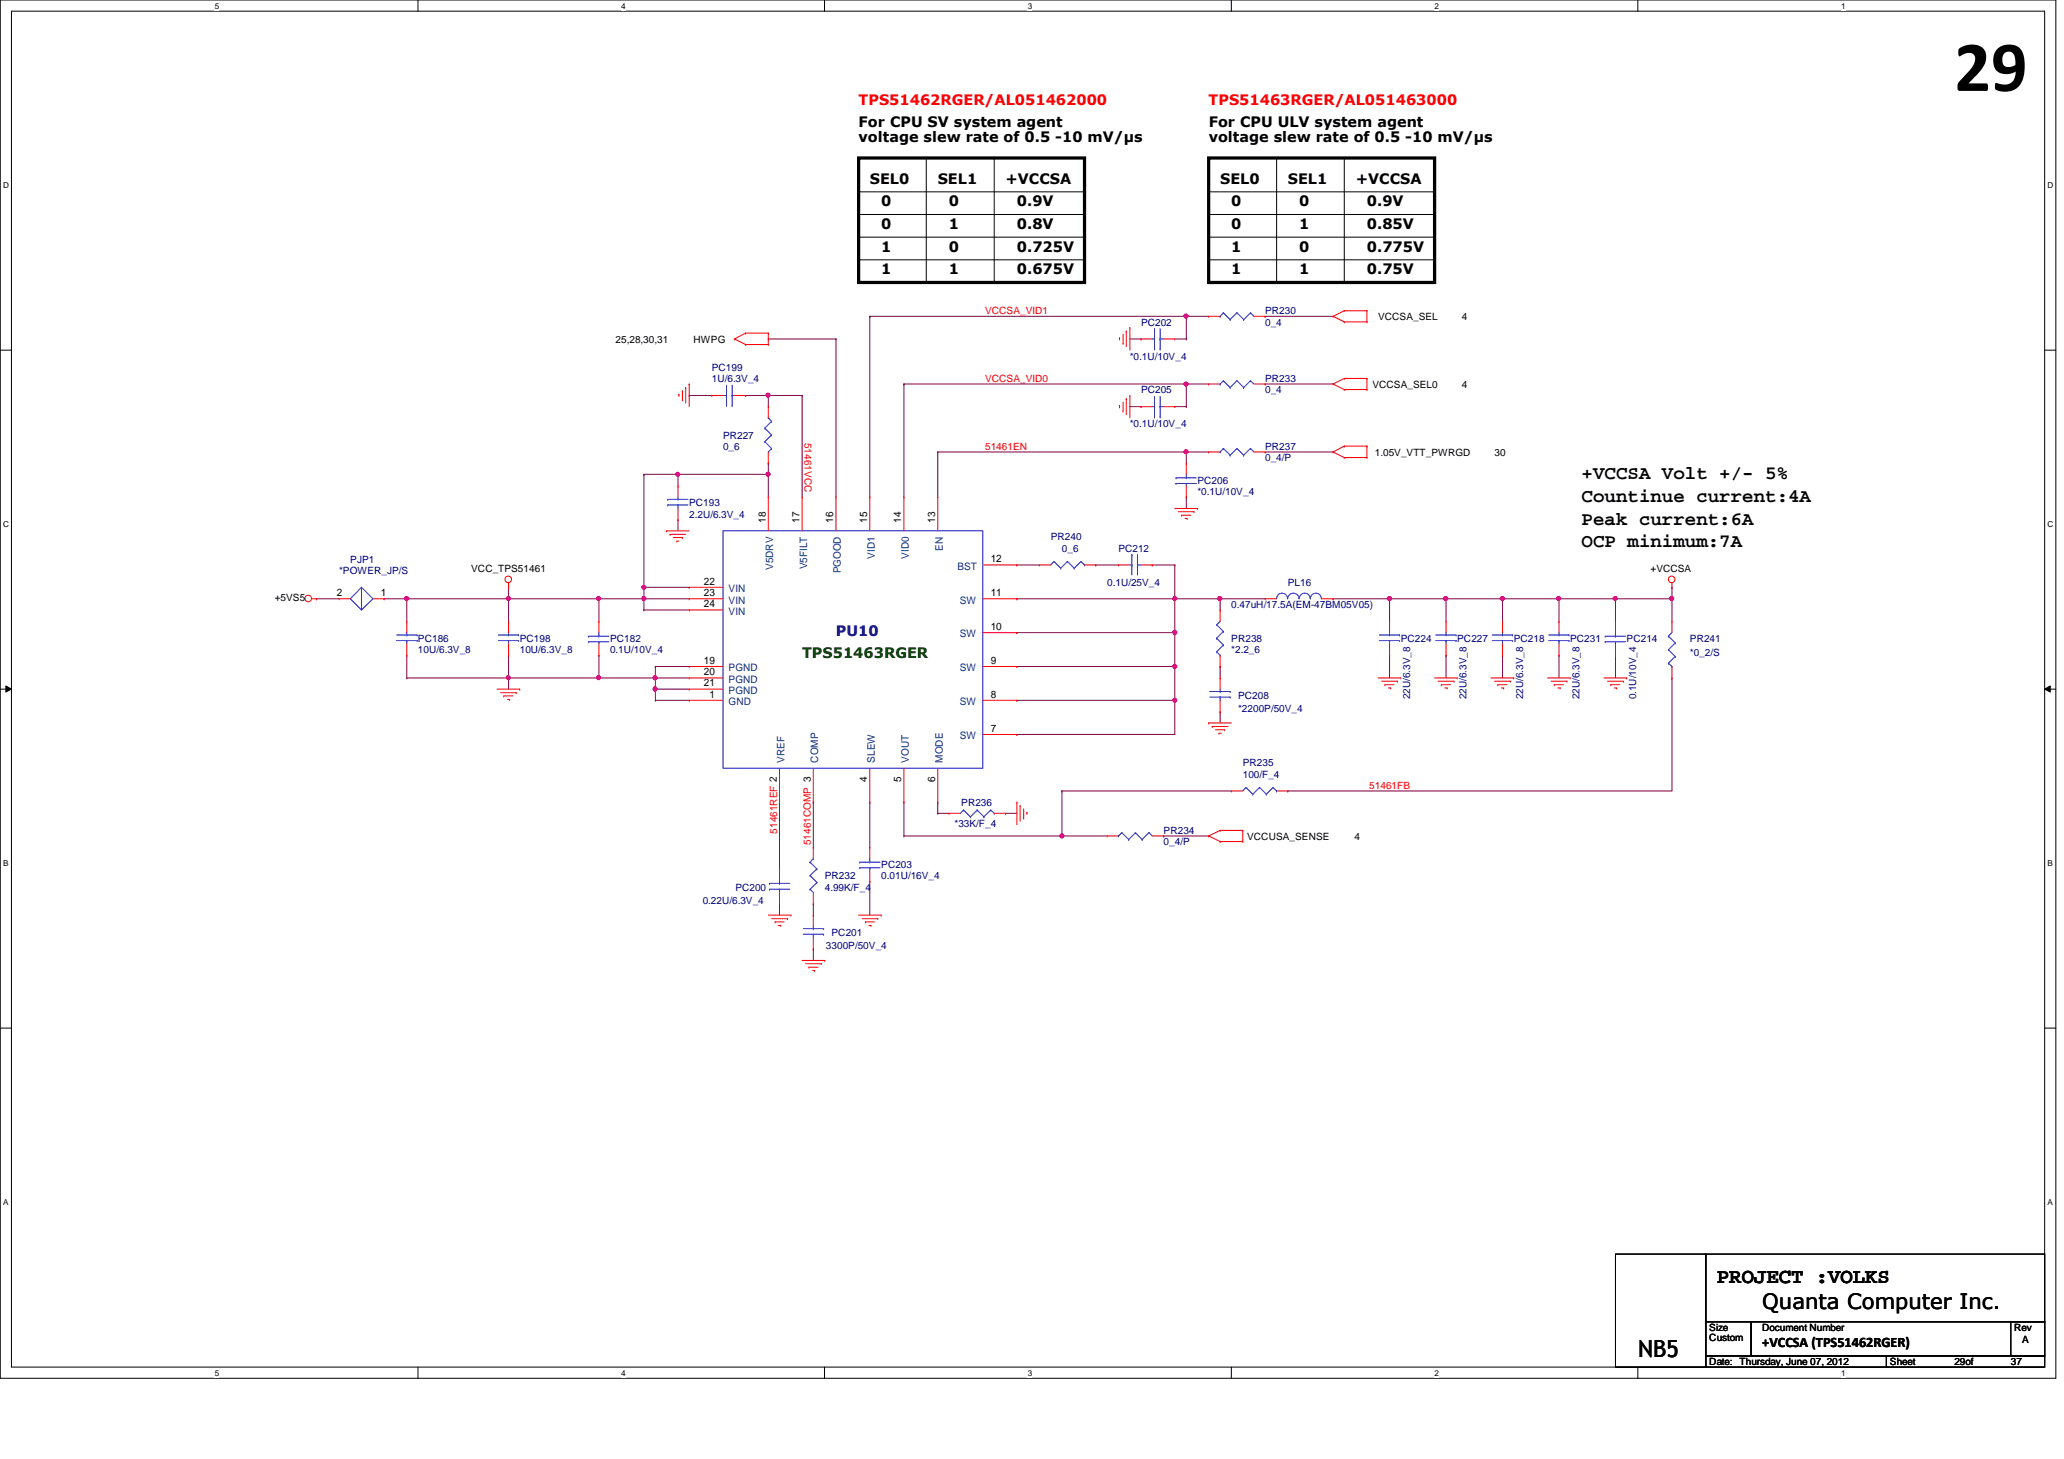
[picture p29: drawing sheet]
<svg xmlns="http://www.w3.org/2000/svg" width="297mm" height="210mm" viewBox="0 0 297 210" stroke-linecap="round" stroke-linejoin="round" font-family="sans-serif">
<defs><g id="words">
<text font-size="10.4" x="281.3" y="13.1">29</text>
<text font-size="3.4" x="235.8" y="195.2">NB5</text>
<g font-size="3">
<text x="247.1" y="184.6">PROJECT :VOLKS</text>
<text x="253.6" y="188.3">Quanta Computer Inc.</text>
</g>
<g font-size="2.8">
<text x="227.6" y="69">+VCCSA Volt +/- 5%</text>
<text x="227.6" y="75.5">Peak current:6A</text>
<text x="227.6" y="72.2">Countinue current:4A</text>
<text x="227.6" y="78.7">OCP minimum:7A</text>
</g>
<g font-size="2.1" fill="#f00">
<text x="123.6" y="15.1">TPS51462RGER/AL051462000</text>
<text x="173.9" y="15.1">TPS51463RGER/AL051463000</text>
</g>
<g font-size="2.1">
<text x="123.6" y="18.3">For CPU SV system agent</text>
<text x="123.6" y="20.4">voltage slew rate of 0.5 -10 mV/µs</text>
<text x="173.9" y="18.3">For CPU ULV system agent</text>
<text x="173.9" y="20.4">voltage slew rate of 0.5 -10 mV/µs</text>
<text x="125.2" y="26.5">SEL0</text>
<text x="126.8" y="29.7">0</text>
<text x="135" y="26.5">SEL1</text>
<text x="136.6" y="29.7">0</text>
<text x="144.7" y="26.5">+VCCSA</text>
<text x="146.3" y="29.7">0.9V</text>
<text x="175.6" y="26.5">SEL0</text>
<text x="177.2" y="29.7">0</text>
<text x="185.3" y="26.5">SEL1</text>
<text x="187" y="29.7">0</text>
<text x="195.1" y="26.5">+VCCSA</text>
<text x="196.7" y="29.7">0.9V</text>
<text x="126.8" y="32.9">0</text>
<text x="136.6" y="32.9">1</text>
<text x="146.3" y="32.9">0.8V</text>
<text x="177.2" y="32.9">0</text>
<text x="187" y="32.9">1</text>
<text x="196.7" y="32.9">0.85V</text>
<text x="126.8" y="39.5">1</text>
<text x="126.8" y="36.2">1</text>
<text x="136.6" y="36.2">0</text>
<text x="136.6" y="39.5">1</text>
<text x="146.3" y="36.2">0.725V</text>
<text x="146.3" y="39.5">0.675V</text>
<text x="177.2" y="39.5">1</text>
<text x="177.2" y="36.2">1</text>
<text x="187" y="36.2">0</text>
<text x="187" y="39.5">1</text>
<text x="196.7" y="36.2">0.775V</text>
<text x="196.7" y="39.5">0.75V</text>
<text x="253.6" y="193.8">+VCCSA (TPS51462RGER)</text>
</g>
<text font-size="2.1" fill="#004000" x="115.4" y="94.7">TPS51463RGER</text>
<text font-size="2.1" fill="#000080" x="120.3" y="91.5">PU10</text>
<g font-size="1.5">
<text x="110.2" y="75.2" transform="rotate(-90 110.2 75.2)">18</text>
<text x="115.1" y="75.2" transform="rotate(-90 115.1 75.2)">17</text>
<text x="119.9" y="75.2" transform="rotate(-90 119.9 75.2)">16</text>
<text x="124.8" y="75.2" transform="rotate(-90 124.8 75.2)">15</text>
<text x="129.7" y="75.2" transform="rotate(-90 129.7 75.2)">14</text>
<text x="134.6" y="75.2" transform="rotate(-90 134.6 75.2)">13</text>
<text x="142.6" y="80.9">12</text>
<text x="48.5" y="85.8">2</text>
<text x="54.8" y="85.8">1</text>
<text x="101.3" y="84.1">22</text>
<text x="101.3" y="85.8">23</text>
<text x="101.3" y="87.4">24</text>
<text x="142.6" y="85.8">11</text>
<text x="101.3" y="95.5">19</text>
<text x="142.6" y="95.5">9</text>
<text x="142.6" y="90.6">10</text>
<text x="101.3" y="98.8">21</text>
<text x="101.3" y="97.2">20</text>
<text x="102.1" y="100.4">1</text>
<text x="142.6" y="100.4">8</text>
<text x="142.6" y="105.3">7</text>
<text x="124.8" y="112.5" transform="rotate(-90 124.8 112.5)">4</text>
<text x="129.7" y="112.5" transform="rotate(-90 129.7 112.5)">5</text>
<text x="134.6" y="112.5" transform="rotate(-90 134.6 112.5)">6</text>
</g>
<g font-size="1.5" fill="#004080">
<text x="111.3" y="82" transform="rotate(-90 111.3 82)">V5DRV</text>
<text x="116.2" y="81.9" transform="rotate(-90 116.2 81.9)">V5FILT</text>
<text x="121" y="82.5" transform="rotate(-90 121 82.5)">PGOOD</text>
<text x="125.9" y="80.4" transform="rotate(-90 125.9 80.4)">VID1</text>
<text x="130.8" y="80.4" transform="rotate(-90 130.8 80.4)">VID0</text>
<text x="135.7" y="79.2" transform="rotate(-90 135.7 79.2)">EN</text>
<text x="137.8" y="82">BST</text>
<text x="104.9" y="85.2">VIN</text>
<text x="104.9" y="86.8">VIN</text>
<text x="104.9" y="88.4">VIN</text>
<text x="138.1" y="86.8">SW</text>
<text x="138.1" y="91.7">SW</text>
<text x="104.9" y="101.4">GND</text>
<text x="104.9" y="99.8">PGND</text>
<text x="104.9" y="98.2">PGND</text>
<text x="104.9" y="96.6">PGND</text>
<text x="138.1" y="101.4">SW</text>
<text x="138.1" y="96.6">SW</text>
<text x="138.1" y="106.3">SW</text>
<text x="112.9" y="109.7" transform="rotate(-90 112.9 109.7)">VREF</text>
<text x="117.8" y="109.7" transform="rotate(-90 117.8 109.7)">COMP</text>
<text x="125.9" y="109.7" transform="rotate(-90 125.9 109.7)">SLEW</text>
<text x="130.8" y="109.7" transform="rotate(-90 130.8 109.7)">VOUT</text>
<text x="135.7" y="109.7" transform="rotate(-90 135.7 109.7)">MODE</text>
</g>
<g font-size="1.4" fill="#f00">
<text x="141.8" y="45.2">VCCSA_VID1</text>
<text x="141.8" y="54.9">VCCSA_VID0</text>
<text x="115.8" y="63.7" transform="rotate(90 115.8 63.7)">51461VCC</text>
<text x="141.8" y="64.7">51461EN</text>
<text x="197.1" y="113.5">51461FB</text>
<text x="111.8" y="119.9" transform="rotate(-90 111.8 119.9)">51461REF 2</text>
<text x="116.7" y="121.6" transform="rotate(-90 116.7 121.6)">51461COMP 3</text>
</g>
<g font-size="1.4" fill="#000080">
<text x="164.2" y="46.9">PC202</text>
<text x="182.1" y="45.2">PR230</text>
<text x="182.1" y="46.9">0_4</text>
<text x="102.4" y="53.3">PC199</text>
<text x="162.6" y="51.7">*0.1U/10V_4</text>
<text x="102.4" y="55">1U/6.3V_4</text>
<text x="164.2" y="56.6">PC205</text>
<text x="182.1" y="55">PR233</text>
<text x="182.1" y="56.6">0_4</text>
<text x="104.1" y="63.1">PR227</text>
<text x="104.1" y="64.7">0_6</text>
<text x="162.6" y="61.5">*0.1U/10V_4</text>
<text x="182.1" y="64.7">PR237</text>
<text x="172.3" y="69.6">PC206</text>
<text x="172.3" y="71.2">*0.1U/10V_4</text>
<text x="182.1" y="66.4">0_4/P</text>
<text x="99.2" y="72.9">PC193</text>
<text x="99.2" y="74.5">2.2U/6.3V_4</text>
<text x="151.2" y="77.7">PR240</text>
<text x="48.8" y="82.6">*POWER_JP/S</text>
<text x="50.4" y="81">PJP1</text>
<text x="152.8" y="79.4">0_6</text>
<text x="160.9" y="79.4">PC212</text>
<text x="159.3" y="84.2">0.1U/25V_4</text>
<text x="177.2" y="87.5">0.47uH/17.5A(EM-47BM05V05)</text>
<text x="185.3" y="84.2">PL16</text>
<text x="60.2" y="92.4">PC186</text>
<text x="60.2" y="94">10U/6.3V_8</text>
<text x="74.8" y="92.4">PC198</text>
<text x="74.8" y="94">10U/6.3V_8</text>
<text x="87.8" y="92.4">PC182</text>
<text x="87.8" y="94">0.1U/10V_4</text>
<text x="177.2" y="92.4">PR238</text>
<text x="177.2" y="94">*2.2_6</text>
<text x="201.6" y="92.4">PC224</text>
<text x="209.7" y="92.4">PC227</text>
<text x="217.8" y="92.4">PC218</text>
<text x="226" y="92.4">PC231</text>
<text x="234.1" y="92.4">PC214</text>
<text x="243.2" y="92.4">PR241</text>
<text x="243.2" y="94.3">*0_2/S</text>
<text x="178.2" y="100.5">PC208</text>
<text x="202.9" y="100.6" transform="rotate(-90 202.9 100.6)">22U/6.3V_8</text>
<text x="211.1" y="100.6" transform="rotate(-90 211.1 100.6)">22U/6.3V_8</text>
<text x="219.2" y="100.6" transform="rotate(-90 219.2 100.6)">22U/6.3V_8</text>
<text x="227.3" y="100.6" transform="rotate(-90 227.3 100.6)">22U/6.3V_8</text>
<text x="235.5" y="100.6" transform="rotate(-90 235.5 100.6)">0.1U/10V_4</text>
<text x="178.2" y="102.4">*2200P/50V_4</text>
<text x="178.9" y="110.2">PR235</text>
<text x="178.9" y="111.9">100/F_4</text>
<text x="137.4" y="119">*33K/F_4</text>
<text x="138.3" y="116">PR236</text>
<text x="126.8" y="124.9">PC203</text>
<text x="167.5" y="120">PR234</text>
<text x="167.5" y="121.6">0_4/P</text>
<text x="101.1" y="130.1">0.22U/6.3V_4</text>
<text x="105.8" y="128.1">PC200</text>
<text x="118.7" y="126.5">PR232</text>
<text x="118.7" y="128.1">4.99K/F_4</text>
<text x="126.8" y="126.5">0.01U/16V_4</text>
<text x="118.9" y="136.6">3300P/50V_4</text>
<text x="119.7" y="134.6">PC201</text>
</g>
<g font-size="1.4">
<text x="198.3" y="46.1">VCCSA_SEL</text>
<text x="210.4" y="46.1">4</text>
<text x="88.6" y="49.3">25,28,30,31</text>
<text x="99.8" y="49.3">HWPG</text>
<text x="197.5" y="55.8">VCCSA_SEL0</text>
<text x="210.4" y="55.8">4</text>
<text x="197.9" y="65.5">1.05V_VTT_PWRGD</text>
<text x="215.1" y="65.5">30</text>
<text x="67.8" y="82.3">VCC_TPS51461</text>
<text x="237.5" y="82.3">+VCCSA</text>
<text x="39.5" y="86.5">+5VS5</text>
<text x="179.5" y="120.8">VCCUSA_SENSE</text>
<text x="194.9" y="120.8">4</text>
<text x="246" y="191.5">Size</text>
<text x="253.6" y="191.5">Document Number</text>
<text x="289.9" y="191.5">Rev</text>
<text x="246" y="196.4">Date: Thursday, June 07, 2012</text>
<text x="246" y="193">Custom</text>
<text x="272" y="196.4">Sheet</text>
<text x="281.3" y="196.4">29of</text>
<text x="289.4" y="196.4">37</text>
<text x="291" y="193.2">A</text>
</g>
<g font-size="1.2">
<text x="30.9" y="1.2">5</text>
<text x="89.4" y="1.2">4</text>
<text x="147.9" y="1.2">3</text>
<text x="206.5" y="1.2">2</text>
<text x="265" y="1.2">1</text>
<text x=".5" y="27.1">D</text>
<text x="294.7" y="27.1">D</text>
<text x=".5" y="75.8">C</text>
<text x="294.7" y="75.8">C</text>
<text x=".5" y="124.6">B</text>
<text x="294.7" y="124.6">B</text>
<text x=".5" y="173.4">A</text>
<text x="294.7" y="173.4">A</text>
<text x="30.9" y="197.9">5</text>
<text x="89.4" y="197.9">4</text>
<text x="147.9" y="197.9">3</text>
<text x="206.5" y="197.9">2</text>
<text x="265" y="197.9">1</text>
</g>
</g></defs>
<path d="M0 0h295.9v198.3h-295.9zM1.6 1.6h292.7v195.1h-292.7z" fill="none" stroke="#000" stroke-width=".14"/>
<g fill="#fff">
<path d="M30.9 .2h.6v1.3h-.6z"/>
<path d="M30.9 196.8h.6v1.4h-.6z"/>
</g>
<path d="M60.2 0v1.6M60.2 196.7v1.6" fill="none" stroke="#000" stroke-width=".14"/>
<g fill="#fff">
<path d="M89.4 .2h.6v1.3h-.6z"/>
<path d="M89.4 196.8h.6v1.4h-.6z"/>
</g>
<path d="M118.7 0v1.6M118.7 196.7v1.6" fill="none" stroke="#000" stroke-width=".14"/>
<g fill="#fff">
<path d="M147.9 .2h.6v1.3h-.6z"/>
<path d="M147.9 196.8h.6v1.4h-.6z"/>
</g>
<path d="M177.2 0v1.6M177.2 196.7v1.6" fill="none" stroke="#000" stroke-width=".14"/>
<g fill="#fff">
<path d="M206.5 .2h.5v1.3h-.5z"/>
<path d="M206.5 196.8h.5v1.4h-.5z"/>
</g>
<path d="M235.7 0v1.6M235.7 196.7v1.6" fill="none" stroke="#000" stroke-width=".14"/>
<g fill="#fff">
<path d="M265 .2h.6v1.3h-.6z"/>
<path d="M265 196.8h.6v1.4h-.6z"/>
<path d="M.5 26h.8v1.3h-.8z"/>
<path d="M294.7 26h.8v1.3h-.8z"/>
<path d="M.5 74.8h.8v1.3h-.8z"/>
<path d="M294.7 74.8h.8v1.3h-.8z"/>
</g>
<path d="M0 50.4h1.6M294.3 50.4h1.6" fill="none" stroke="#000" stroke-width=".14"/>
<g fill="#fff">
<path d="M.5 123.5h.7v1.3h-.7z"/>
<path d="M294.7 123.5h.7v1.3h-.7z"/>
</g>
<path d="M0 99.1h1.6M.8 98.7l.8 .4-.8 .5zM294.3 99.1l.8-.4v.9zM294.3 99.1h1.6" fill="none" stroke="#000" stroke-width=".14"/>
<path d="M.8 98.7l.8 .4-.8 .5zM294.3 99.1l.8-.4v.9z" fill="#000"/>
<g fill="#fff">
<path d="M.5 172.3h.7v1.3h-.7z"/>
<path d="M294.7 172.3h.7v1.3h-.7z"/>
</g>
<g fill="none" stroke="#000" stroke-width=".14">
<path d="M123.6 34.1h32.5M123.6 37.4h32.5M123.6 27.6h32.5M123.6 30.9h32.5M133.3 22.7v17.9M143.1 22.7v17.9M156.1 34.1h.1M156.1 37.4h.1M156.1 27.6h.1M156.1 30.9h.1M173.9 34.1h32.6M173.9 37.4h32.6"/>
<path d="M173.9 27.6h32.6M173.9 30.9h32.6M183.7 22.7v17.9M193.5 22.7v17.9M206.5 34.1h.1M206.5 37.4h.1M206.5 27.6h.1M206.5 30.9h.1M133.3 40.6h.1M143.1 40.6h.1M183.7 40.6h.1M193.5 40.6h.1"/>
<path d="M0 147.9h1.6M294.3 147.9h1.6"/>
</g>
<path d="M123.6 22.7h32.5v17.9h-32.5zM173.9 22.7h32.6v17.9h-32.6z" fill="none" stroke="#000" stroke-width=".47"/>
<path d="M73.2 84.5h.1M73.2 84.5v1.6M94.3 99.1h.1M94.3 99.1v1.7M94.3 100.8h.1M94.3 100.8h4.9M112.2 130h.1M112.2 130v1.7" fill="none" stroke="#800040" stroke-width=".14"/>
<circle cx="94.3" cy="99.1" r=".31" fill="#f0f"/>
<circle cx="94.3" cy="99.1" r=".31" fill="none" stroke="#f0f" stroke-width=".14"/>
<path d="M110.6 66.6h.1M110.6 66.6v1.6M216.2 86.1h.1M216.2 86.1h8.2M224.4 94.3h.1M224.4 86.1h.1M224.4 86.1v3.3M224.4 94.3v3.2M144.7 117h.1M144.7 117h1.6M175.6 102.4h.1M175.6 102.4v1.6" fill="none" stroke="#800040" stroke-width=".14"/>
<circle cx="224.3" cy="86.1" r=".3" fill="#f0f"/>
<circle cx="224.3" cy="86.1" r=".3" fill="none" stroke="#f0f" stroke-width=".14"/>
<circle cx="216.2" cy="86.1" r=".3" fill="#f0f"/>
<circle cx="216.2" cy="86.1" r=".3" fill="none" stroke="#f0f" stroke-width=".14"/>
<g fill="none" stroke="#800040" stroke-width=".14">
<path d="M45.5 86.1h.1M45.5 86.1h3.3M55.3 86.1h.1M55.3 86.1h3.2M86.2 94.3h.1M86.2 86.1h.1M86.2 97.5h.1M86.2 86.1v3.3M86.2 94.3v3.2M86.2 97.5h8.1M157.7 81.3h.1M157.7 81.3h3.2"/>
<path d="M175.6 95.9h.1M175.6 95.9v1.6M240.6 84.5h.1M240.6 84.5v1.6M152.8 120.3h.1M152.8 120.3h6.5M167.5 120.3h.1M167.5 120.3h6.4"/>
</g>
<circle cx="94.3" cy="97.5" r=".3" fill="#f0f"/>
<circle cx="94.3" cy="97.5" r=".3" fill="none" stroke="#f0f" stroke-width=".14"/>
<path d="M182.1 65h.1M182.1 65h9.8M58.5 86.1h.1M58.5 86.1h14.7M146.3 91h.1M146.3 91h22.8M191.9 86.1h.1M191.9 86.1h8.1M117 130h.1M117 130v1.7M125.2 126.8h.1M125.2 126.8v4.9" fill="none" stroke="#800040" stroke-width=".14"/>
<circle cx="169.1" cy="91" r=".31" fill="#f0f"/>
<circle cx="169.1" cy="91" r=".31" fill="none" stroke="#f0f" stroke-width=".14"/>
<path d="M110.6 56.9h.1M110.6 56.9h4.8" fill="none" stroke="#800040" stroke-width=".14"/>
<circle cx="110.5" cy="56.8" r=".3" fill="#f0f"/>
<circle cx="110.5" cy="56.8" r=".3" fill="none" stroke="#f0f" stroke-width=".14"/>
<path d="M92.7 84.5h.1M92.7 84.5h6.5M208.1 86.1h.1M208.1 86.1v3.3" fill="none" stroke="#800040" stroke-width=".14"/>
<circle cx="208.1" cy="86.1" r=".3" fill="#f0f"/>
<circle cx="208.1" cy="86.1" r=".3" fill="none" stroke="#f0f" stroke-width=".14"/>
<g fill="none" stroke="#800040" stroke-width=".14">
<path d="M125.2 45.5h.1M125.2 45.5v26M135 65h.1M135 65v6.5M58.5 86.1h.1M58.5 86.1v3.3M73.2 94.3h.1M73.2 94.3v3.2M200 94.3h.1M200 94.3v3.2M208.1 94.3h.1M208.1 94.3v3.2"/>
<path d="M232.5 86.1h.1M232.5 86.1h8.1"/>
</g>
<circle cx="58.5" cy="86.1" r=".31" fill="#f0f"/>
<circle cx="58.5" cy="86.1" r=".31" fill="none" stroke="#f0f" stroke-width=".14"/>
<path d="M110.6 48.8h.1M110.6 48.8h9.7M73.2 86.1h.1M73.2 86.1v3.3M200 86.1h.1M200 86.1v3.3M169.1 100.8h.1M169.1 100.8v4.9" fill="none" stroke="#800040" stroke-width=".14"/>
<circle cx="199.9" cy="86.1" r=".3" fill="#f0f"/>
<circle cx="199.9" cy="86.1" r=".3" fill="none" stroke="#f0f" stroke-width=".14"/>
<path d="M146.3 95.9h.1M146.3 86.1h.1M146.3 95.9h22.8M146.3 86.1h22.8" fill="none" stroke="#800040" stroke-width=".14"/>
<circle cx="169.1" cy="86.1" r=".3" fill="#f0f"/>
<circle cx="169.1" cy="86.1" r=".3" fill="none" stroke="#f0f" stroke-width=".14"/>
<path d="M120.3 48.8h.1M120.3 48.8v22.7M92.7 86.1h.1M92.7 86.1h6.5M165.8 81.3h.1M165.8 81.3h3.3M169.1 81.3h.1M169.1 81.3v4.8M112.2 115.4h.1M112.2 115.4v9.7M146.3 105.7h.1M146.3 105.7h22.8" fill="none" stroke="#800040" stroke-width=".14"/>
<circle cx="92.7" cy="86.1" r=".3" fill="#f0f"/>
<circle cx="92.7" cy="86.1" r=".3" fill="none" stroke="#f0f" stroke-width=".14"/>
<g fill="none" stroke="#800040" stroke-width=".14">
<path d="M99.2 56.9h.1M99.2 56.9h3.2M115.4 56.9h.1M115.4 56.9v14.6M92.7 84.5h.1M92.7 84.5v1.6M169.1 91h.1M169.1 86.1h.1M169.1 86.1v9.8M200 86.1h.1M200 86.1h8.1M146.3 100.8h.1"/>
<path d="M146.3 100.8h22.8"/>
</g>
<circle cx="169.1" cy="100.7" r=".3" fill="#f0f"/>
<circle cx="169.1" cy="100.7" r=".3" fill="none" stroke="#f0f" stroke-width=".14"/>
<path d="M169.1 95.9h.1M169.1 95.9v4.9" fill="none" stroke="#800040" stroke-width=".14"/>
<circle cx="169.1" cy="95.9" r=".3" fill="#f0f"/>
<circle cx="169.1" cy="95.9" r=".3" fill="none" stroke="#f0f" stroke-width=".14"/>
<path d="M175.6 86.1h.1M175.6 86.1h6.5" fill="none" stroke="#800040" stroke-width=".14"/>
<circle cx="175.6" cy="86.1" r=".3" fill="#f0f"/>
<circle cx="175.6" cy="86.1" r=".3" fill="none" stroke="#f0f" stroke-width=".14"/>
<path d="M110.6 68.2h.1M110.6 68.2v3.3M170.7 65h.1M170.7 65h3.2M58.5 94.3h.1M58.5 94.3v3.2M125.2 115.4h.1M125.2 115.4v6.5M130.1 115.4h.1M130.1 115.4v4.9" fill="none" stroke="#800040" stroke-width=".14"/>
<circle cx="110.5" cy="68.2" r=".3" fill="#f0f"/>
<circle cx="110.5" cy="68.2" r=".3" fill="none" stroke="#f0f" stroke-width=".14"/>
<g fill="none" stroke="#800040" stroke-width=".14">
<path d="M107.3 56.9h.1M107.3 56.9h3.3M110.6 56.9h.1M110.6 56.9v1.6M97.6 68.2h.1M97.6 68.2h13M73.2 86.1h.1M73.2 86.1h19.5M86.2 86.1h.1M146.3 81.3h.1M146.3 81.3h3.3M169.1 86.1h.1"/>
<path d="M169.1 86.1h6.5M175.6 86.1h.1M175.6 86.1v1.7M208.1 86.1h.1M208.1 86.1h8.1M216.2 94.3h.1M216.2 86.1h.1M216.2 86.1v3.3M216.2 94.3v3.2"/>
</g>
<circle cx="86.1" cy="86.1" r=".3" fill="#f0f"/>
<circle cx="86.1" cy="86.1" r=".3" fill="none" stroke="#f0f" stroke-width=".14"/>
<circle cx="73.1" cy="86.1" r=".3" fill="#f0f"/>
<circle cx="73.1" cy="86.1" r=".3" fill="none" stroke="#f0f" stroke-width=".14"/>
<path d="M170.7 55.2h.1M170.7 55.2h3.2M135 65h.1M135 65h35.7M170.7 65h.1M170.7 65v1.6M58.5 97.5h.1M58.5 97.5h14.7" fill="none" stroke="#800040" stroke-width=".14"/>
<circle cx="170.7" cy="65" r=".3" fill="#f0f"/>
<circle cx="170.7" cy="65" r=".3" fill="none" stroke="#f0f" stroke-width=".14"/>
<path d="M170.7 71.5h.1M170.7 71.5v1.7M73.2 97.5h.1M73.2 97.5h13M94.3 97.5h.1M94.3 95.9h.1M94.3 97.5h4.9M94.3 95.9h4.9M94.3 95.9v1.6M232.5 94.3h.1M232.5 94.3v3.2" fill="none" stroke="#800040" stroke-width=".14"/>
<circle cx="86.1" cy="97.5" r=".3" fill="#f0f"/>
<circle cx="86.1" cy="97.5" r=".3" fill="none" stroke="#f0f" stroke-width=".14"/>
<circle cx="73.1" cy="97.5" r=".3" fill="#f0f"/>
<circle cx="73.1" cy="97.5" r=".3" fill="none" stroke="#f0f" stroke-width=".14"/>
<path d="M130.1 120.3h.1M130.1 120.3h22.7" fill="none" stroke="#800040" stroke-width=".14"/>
<circle cx="152.8" cy="120.3" r=".3" fill="#f0f"/>
<circle cx="152.8" cy="120.3" r=".3" fill="none" stroke="#f0f" stroke-width=".14"/>
<g fill="none" stroke="#800040" stroke-width=".14">
<path d="M130.1 55.2h.1M130.1 55.2v16.3M170.7 45.5h.1M170.7 45.5h3.2M182.1 55.2h.1M182.1 45.5h.1M182.1 55.2h9.8M182.1 45.5h9.8M94.3 99.1h.1M94.3 99.1h4.9M232.5 86.1h.1M232.5 86.1v3.3"/>
<path d="M117 115.4h.1M117 115.4v6.5M152.8 113.8h.1M152.8 113.8h24.4M152.8 113.8v6.5"/>
</g>
<circle cx="232.5" cy="86.1" r=".3" fill="#f0f"/>
<circle cx="232.5" cy="86.1" r=".3" fill="none" stroke="#f0f" stroke-width=".14"/>
<g fill="none" stroke="#800040" stroke-width=".14">
<path d="M73.2 97.5h.1M73.2 97.5v1.6M92.7 87.8h.1M92.7 87.8h6.5M94.3 97.5h.1M94.3 97.5v1.6M224.4 86.1h.1M224.4 86.1h8.1M240.6 86.1h.1M240.6 86.1v3.3M185.3 113.8h.1M185.3 113.8h55.3"/>
<path d="M117 136.5h.1M117 136.5v1.7"/>
</g>
<circle cx="240.6" cy="86.1" r=".3" fill="#f0f"/>
<circle cx="240.6" cy="86.1" r=".3" fill="none" stroke="#f0f" stroke-width=".14"/>
<path d="M92.7 68.2h.1M92.7 68.2v16.3M92.7 86.1h.1M92.7 86.1v1.7M240.6 97.5h.1M240.6 97.5v16.3M135 115.4h.1M135 117h.1M135 115.4v1.6M135 117h1.6" fill="none" stroke="#800040" stroke-width=".14"/>
<circle cx="92.7" cy="84.5" r=".3" fill="#f0f"/>
<circle cx="92.7" cy="84.5" r=".3" fill="none" stroke="#f0f" stroke-width=".14"/>
<path d="M92.7 68.2h.1M92.7 68.2h4.9M97.6 68.2h.1M97.6 74.8h.1M97.6 68.2v1.7M97.6 74.8v1.6" fill="none" stroke="#800040" stroke-width=".14"/>
<circle cx="97.5" cy="68.2" r=".3" fill="#f0f"/>
<circle cx="97.5" cy="68.2" r=".3" fill="none" stroke="#f0f" stroke-width=".14"/>
<path d="M125.2 45.5h.1M125.2 45.5h45.5M162.6 48.8h1.6M164.2 48.8h.1M169.1 48.8h1.6M170.7 48.8h.1M170.7 45.5h.1M170.7 45.5v3.3" fill="none" stroke="#800040" stroke-width=".14"/>
<circle cx="170.7" cy="45.5" r=".3" fill="#f0f"/>
<circle cx="170.7" cy="45.5" r=".3" fill="none" stroke="#f0f" stroke-width=".14"/>
<path d="M130.1 55.2h.1M130.1 55.2h40.6M162.6 58.5h1.6M164.2 58.5h.1M169.1 58.5h1.6M170.7 58.5h.1M170.7 55.2h.1M170.7 55.2v3.3" fill="none" stroke="#800040" stroke-width=".14"/>
<circle cx="170.7" cy="55.2" r=".3" fill="#f0f"/>
<circle cx="170.7" cy="55.2" r=".3" fill="none" stroke="#f0f" stroke-width=".14"/>
<g fill="none" stroke="#f00" stroke-width=".14">
<path d="M97.7 56.7h.1M97.7 56.7v.3M98.2 57.5h.1M98.2 56.2v1.3M98.7 55.8h.1M98.7 55.8v2.2M99.2 55.2h.1M99.2 55.2v3.3M102.4 56.9h.1M102.4 56.9h1.7M105.7 48.8h.1M105.7 48.8l1.6 .8"/>
<path d="M105.7 56.9h1.6M107.3 47.9h.1M107.3 49.6h.1M107.3 56.9h.1M107.3 47.9l-1.6 .9M107.3 47.9h3.3M107.3 49.6h3.3M110.6 47.9h.1M110.6 49.6h.1M110.6 58.5h.1M110.6 47.9v1.7M110.6 58.5v1.6"/>
<path d="M161.1 48.6h.1M161.1 58.3h.1M161.1 48.6v.3M161.1 58.3v.4M161.6 49.4h.1M161.6 59.1h.1M161.6 48.1v1.3M161.6 57.9v1.2M162.1 47.6h.1M162.1 57.4h.1M162.1 47.6v2.3M162.1 57.4v2.2"/>
<path d="M162.6 47.1h.1M162.6 56.9h.1M162.6 47.1v3.3M162.6 56.9v3.2M164.2 48.8h.1M164.2 58.5h.1M164.2 48.8h1.6M164.2 58.5h1.6M167.5 48.8h1.6M167.5 58.5h1.6M169.1 48.8h.1M169.1 58.5h.1"/>
<path d="M173.9 55.2h.1M173.9 45.5h.1M173.9 55.2h1.7M173.9 45.5h1.7M180.5 55.2h1.6M180.5 45.5h1.6M182.1 55.2h.1M182.1 45.5h.1M191.9 45.5h.1M191.9 55.2h.1M191.9 45.5l1.6 .8M191.9 55.2l1.6 .8"/>
<path d="M193.5 44.7h.1M193.5 46.3h.1M193.5 54.4h.1M193.5 56h.1M193.5 44.7h3.2M193.5 44.7l-1.6 .8M193.5 46.3h3.2M193.5 54.4h3.2M193.5 54.4l-1.6 .8M193.5 56h3.2M196.7 46.3h.1M196.7 44.7h.1"/>
<path d="M196.7 56h.1M196.7 54.4h.1M196.7 44.7v1.6M196.7 54.4v1.6M95.9 76.4h.1M95.9 76.4h3.3M96.4 76.9h.1M96.4 76.9h2.3M96.9 77.3h1.3M97.4 77.9h.1M97.4 77.9h.3M97.6 69.9h.1"/>
<path d="M97.6 74.8h.1M97.6 69.9v1.6M97.6 73.2v1.6M98.2 77.3h.1M110.6 71.5h.1M110.6 66.6h.1M110.6 65v1.6M110.6 71.5v4.9M115.4 71.5h.1M115.4 71.5v4.9M120.3 71.5h.1M120.3 71.5v4.9"/>
<path d="M125.2 71.5h.1M125.2 71.5v4.9M130.1 71.5h.1M130.1 71.5v4.9M135 71.5h.1M135 71.5v4.9M169.1 73.2h3.2M169.6 73.6h2.2M170 74.1h.1M170 74.1h1.4M170.6 74.6h.3M170.7 71.5h.1"/>
<path d="M170.7 66.6h.1M170.7 66.6v1.6M170.7 69.9v1.6M170.9 74.6h.1M171.8 73.6h.1M172.3 73.2h.1M173.9 65h.1M173.9 65h1.7M180.5 65h1.6M182.1 65h.1M191.9 65h.1M191.9 65l1.6 .8"/>
<path d="M193.5 65.8h.1M193.5 64.2h.1M193.5 65.8h3.2M193.5 64.2l-1.6 .8M193.5 64.2h3.2M196.7 64.2h.1M196.7 65.8h.1M196.7 64.2v1.6M44.9 86.1h.6M45.5 86.1h.1M48.8 86.1h.1M48.8 86.1h1.6"/>
<path d="M53.7 86.1h1.6M55.3 86.1h.1M58.5 89.4h.1M58.5 94.3h.1M58.5 89.4v1.6M58.5 92.6v1.7M71.5 99.1h3.3M72 99.7h2.3M73.2 84.5h.1M73.2 89.4h.1M73.2 94.3h.1M73.2 83.9v.6"/>
<path d="M73.2 89.4v1.6M73.2 92.6v1.7M74.3 99.7h.1M74.8 99.1h.1M86.2 94.3h.1M86.2 89.4h.1M86.2 89.4v1.6M86.2 92.6v1.7M99.2 99.1h.1M99.2 84.5h.1M99.2 97.5h.1M99.2 86.1h.1"/>
<path d="M99.2 87.8h.1M99.2 95.9h.1M99.2 99.1h4.9M99.2 97.5h4.9M99.2 86.1h4.9M99.2 95.9h4.9M99.2 84.5h4.9M99.2 87.8h4.9M141.4 86.1h4.9M141.4 81.3h4.9M141.4 95.9h4.9M141.4 91h4.9"/>
<path d="M146.3 95.9h.1M146.3 91h.1M146.3 86.1h.1M146.3 81.3h.1M149.6 81.3h.1M149.6 81.3h1.6M156.1 81.3h1.6M157.7 81.3h.1M160.9 81.3h.1M160.9 81.3h1.7M164.2 81.3h1.6M165.8 81.3h.1"/>
<path d="M175.6 87.8h.1M175.6 95.9h.1M175.6 97.5h.1M175.6 87.8v1.6M175.6 94.3v1.6M175.6 97.5v1.6M182.1 86.1h.1M182.1 86.1h1.6M190.2 86.1h1.7M191.9 86.1h.1M198.3 97.5h3.3M198.8 98h2.3"/>
<path d="M199.3 98.5h.1M199.3 98.5h1.3M199.8 99h.3M200 89.4h.1M200 94.3h.1M200 89.4v1.6M200 92.6v1.7M200.1 99h.1M201.1 98h.1M201.6 97.5h.1M206.5 97.5h3.2M207 98h2.3"/>
<path d="M207.4 98.5h.1M207.4 98.5h1.3M207.9 99h.4M208.1 89.4h.1M208.1 94.3h.1M208.1 89.4v1.6M208.1 92.6v1.7M208.3 99h.1M209.3 98h.1M209.7 97.5h.1M214.6 97.5h3.2M215.1 98h2.3"/>
<path d="M215.6 98.5h.1M215.6 98.5h1.3M216.1 99h.3M216.2 89.4h.1M216.2 94.3h.1M216.2 89.4v1.6M216.2 92.6v1.7M216.4 99h.1M217.4 98h.1M217.8 97.5h.1M222.7 97.5h3.3M223.2 98h2.3"/>
<path d="M223.7 98.5h.1M223.7 98.5h1.3M224.2 99h.3M224.4 89.4h.1M224.4 94.3h.1M224.4 89.4v1.6M224.4 92.6v1.7M224.5 99h.1M225.5 98h.1M226 97.5h.1M230.8 97.5h3.3M231.3 98h2.3"/>
<path d="M231.8 98.5h.1M231.8 98.5h1.3M232.3 99h.4M232.5 94.3h.1M232.5 89.4h.1M232.5 89.4v1.6M232.5 92.6v1.7M232.7 99h.1M233.6 98h.1M234.1 97.5h.1M240.6 84.5h.1M240.6 89.4h.1"/>
<path d="M240.6 97.5h.1M240.6 83.9v.6M240.6 89.4v1.6M240.6 95.9v1.6M72.5 100.1h.1M72.5 100.1h1.3M73 100.6h.3M73.3 100.6h.1M99.2 100.8h.1M99.2 100.8h4.9M112.2 115.4h.1M112.2 110.5v4.9"/>
<path d="M117 115.4h.1M117 110.5v4.9M125.2 115.4h.1M125.2 110.5v4.9M130.1 115.4h.1M130.1 110.5v4.9M135 115.4h.1M135 110.5v4.9M136.6 117h.1M136.6 117h1.6M141.4 100.8h4.9M141.4 105.7h4.9"/>
<path d="M143.1 117h1.6M144.7 117h.1M146.3 115.4h.1M146.3 105.7h.1M146.3 100.8h.1M146.3 115.4v3.3M146.8 115.9h.1M146.8 115.9v2.3M147.3 117.7h.1M147.3 116.4v1.3M147.8 116.9h.1M147.8 116.9v.3"/>
<path d="M173.9 104h.1M173.9 104h3.3M174.5 104.5h.1M174.5 104.5h2.2M174.9 105h1.3M175.4 105.5h.1M175.4 105.5h.4M175.6 119.5h.1M175.6 102.4h.1M175.6 119.5l-1.7 .8M175.6 119.5h3.3M175.6 100.8v1.6"/>
<path d="M176.2 105h.1M177.2 113.8h.1M177.2 113.8h1.7M178.9 119.5h.1M178.9 119.5v1.6M183.7 113.8h1.6M185.3 113.8h.1M110.6 131.7h3.2M111 132.2h2.3M111.5 132.6h.1M111.5 132.6h1.4M112 133.1h.3"/>
<path d="M112.2 125.1h.1M112.2 130h.1M112.2 125.1v1.7M112.2 128.4v1.6M112.3 133.1h.1M113.3 132.2h.1M113.8 131.7h.1M115.4 138.2h3.3M115.9 138.6h2.3M116.4 139.1h.1M116.4 139.1h1.3M116.9 139.6h.3"/>
<path d="M117 131.7h.1M117 136.5h.1M117 130h.1M117 121.9h.1M117 121.9v1.6M117 128.4v1.6M117 131.7v1.6M117 134.9v1.6M117.2 139.6h.1M118.2 138.6h.1M118.7 138.2h.1M123.6 131.7h3.2"/>
<path d="M124.1 132.2h2.2M124.5 132.6h.1M124.5 132.6h1.4M125 133.1h.3M125.2 126.8h.1M125.2 121.9h.1M125.2 121.9v1.6M125.2 125.1v1.7M125.3 133.1h.1M126.3 132.2h.1M126.8 131.7h.1M159.3 120.3h.1"/>
<path d="M159.3 120.3h1.6M165.8 120.3h1.7M167.5 120.3h.1M173.9 120.3h.1M173.9 120.3l1.7 .8M175.6 121.1h.1M175.6 121.1h3.3M178.9 121.1h.1"/>
<circle cx="44.4" cy="86.1" r=".47"/>
<circle cx="73.1" cy="83.3" r=".47"/>
<circle cx="240.6" cy="83.3" r=".47"/>
</g>
<path d="M232.5 180.4h13v16.3h-13zM245.5 180.4h48.8v9.8h-48.8zM245.5 190.2h6.5v4.9h-6.5zM245.5 195.1h26v1.6h-26zM252 190.2h42.3v4.9h-42.3zM271.5 195.1h22.8v1.6h-22.8zM289.4 190.2h4.9v4.9h-4.9z" fill="none" stroke="#000" stroke-width=".14"/>
<g fill="none" stroke="#00f" stroke-width=".14">
<path d="M104.1 56.9h.5M104.6 58.3h.1M104.6 56.9h.1M104.6 55.4v2.9M105.4 56.9h.1M105.4 58.3h.1M105.4 56.9h.3M105.4 55.4v2.9M165.8 48.8h.4M165.8 58.5h.4M166.2 48.8h.1M166.2 50.2h.1"/>
<path d="M166.2 58.5h.1M166.2 60h.1M166.2 47.3v2.9M166.2 57v3M167 50.2h.1M167 48.8h.1M167 60h.1M167 58.5h.1M167 48.8h.5M167 47.3v2.9M167 57v3M167 58.5h.5"/>
<path d="M175.6 55.2h.1M175.6 45.5h.1M176.1 54.8h.1M176.1 45h.1M176.1 54.8l.9 1M176.1 54.8l-.5 .4M176.1 45l.9 1M176.1 45l-.5 .5M177 55.8h.1M177 46h.1M178 54.8h.1M178 45h.1"/>
<path d="M178 54.8l1 1M178 54.8l-1 1M178 45l1 1M178 45l-1 1M179 55.8h.1M179 46h.1M180 54.8h.1M180 45h.1M180 54.8l.5 .4M180 54.8l-1 1M180 45l.5 .5M180 45l-1 1"/>
<path d="M96.1 72.6h.1M96.1 71.8h.1M96.1 72.6h2.9M96.1 71.8h2.9M97.6 71.8h.1M97.6 72.6h.1M97.6 71.5v.3M97.6 72.6v.6M104.1 76.4h37.3v34.1h-37.3zM110.1 63.5h.1M110.1 61.6h.1M110.1 63.5l.9 1"/>
<path d="M110.1 61.6l.9 1M110.6 60.1h.1M110.6 60.1l.4 .5M111 64.5h.1M111 62.6h.1M111 60.6h.1M111 64.5l-.4 .5M111 62.6l-.9 .9M111 60.6l-.9 1M162.9 79.8h.1M162.9 79.8v2.9M163.7 79.8h.1"/>
<path d="M163.7 79.8v2.9M169.2 68.7h.1M169.2 69.6h.1M169.2 68.7h3M169.2 69.6h3M170.7 69.6h.1M170.7 68.7h.1M170.7 68.2v.5M170.7 69.6v.3M175.6 65h.1M176.1 64.5h.1M176.1 64.5l.9 1"/>
<path d="M176.1 64.5l-.5 .5M177 65.5h.1M178 64.5h.1M178 64.5l1 1M178 64.5l-1 1M179 65.5h.1M180 64.5h.1M180 64.5l.5 .5M180 64.5l-1 1M52 84.5l1.7 1.6-1.7 1.7zM52 84.5v3.3l-1.6-1.7zM57.1 92.2h2.9"/>
<path d="M57.1 91.4h2.9M58.5 91.4h.1M58.5 92.2h.1M58.5 91v.4M58.5 92.2v.4M60 92.2h.1M60 91.4h.1M71.7 92.2h2.9M71.7 91.4h2.9M73.2 91.4h.1M73.2 92.2h.1M73.2 91v.4"/>
<path d="M73.2 92.2v.4M74.6 92.2h.1M74.6 91.4h.1M84.7 91.5h.1M84.7 92.3h.1M84.7 91.5h2.9M84.7 92.3h2.9M86.2 92.3h.1M86.2 91.5h.1M86.2 91v.5M86.2 92.3v.3M151.7 80.8h.1"/>
<path d="M151.7 80.8l-.5 .5M151.7 80.8l1 .9M152.7 81.7h.1M153.6 80.8h.1M153.6 80.8l-.9 .9M153.6 80.8l1 .9M154.6 81.7h.1M155.6 80.8h.1M155.6 80.8l-1 .9M155.6 80.8l.5 .5M156.1 81.3h.1M162.6 81.3h.3"/>
<path d="M162.9 81.3h.1M163.7 81.3h.1M163.7 81.3h.5M174.1 99.5h2.9M175.1 89.9h.1M175.1 91.8h.1M175.1 93.8h.1M175.1 89.9l1 .9M175.1 91.8l1 1M175.1 93.8l.5 .5M175.6 94.3h.1M175.6 99.5h.1"/>
<path d="M175.6 89.4l-.5 .5M175.6 99.1v.4M176.1 90.8h.1M176.1 92.8h.1M176.1 90.8l-1 1M176.1 92.8l-1 1M177 99.5h.1M183.7 86.1a.78 .78 0 0 1 .8-.8 .78 .78 0 0 1 .8 .8M185.3 86.1a.8 .8 0 0 1 .8-.8 .8 .8 0 0 1 .8 .8M187 86.1a.78 .78 0 0 1 .8-.8 .78 .78 0 0 1 .7 .8M188.6 86.1a.78 .78 0 0 1 .8-.8 .78 .78 0 0 1 .8 .8M198.5 92.2h2.9"/>
<path d="M198.5 91.4h2.9M200 91.4h.1M200 92.2h.1M200 91v.4M200 92.2v.4M201.4 92.2h.1M201.4 91.4h.1M206.6 92.2h2.9M206.6 91.4h2.9M208.1 91.4h.1M208.1 92.2h.1M208.1 91v.4"/>
<path d="M208.1 92.2v.4M209.5 92.2h.1M209.5 91.4h.1M214.8 92.2h2.9M214.8 91.4h2.9M216.2 91.4h.1M216.2 92.2h.1M216.2 91v.4M216.2 92.2v.4M217.7 92.2h.1M217.7 91.4h.1M222.9 92.2h2.9"/>
<path d="M222.9 91.4h2.9M224.4 91.4h.1M224.4 92.2h.1M224.4 91v.4M224.4 92.2v.4M225.8 92.2h.1M225.8 91.4h.1M231 91.5h.1M231 92.3h.1M231 91.5h2.9M231 92.3h2.9M232.5 92.3h.1"/>
<path d="M232.5 91.5h.1M232.5 91v.5M232.5 92.3v.3M240.1 91.5h.1M240.1 93.5h.1M240.1 95.4h.1M240.1 91.5l1 1M240.1 93.5l1 .9M240.1 95.4l.5 .5M240.6 95.9h.1M240.6 91l-.5 .5M241.1 92.5h.1"/>
<path d="M241.1 94.4h.1M241.1 92.5l-1 1M241.1 94.4l-1 1M138.7 116.5h.1M138.7 116.5l-.5 .5M138.7 116.5l1 1M139.7 117.5h.1M140.6 116.5h.1M140.6 116.5l-.9 1M140.6 116.5l1 1M141.6 117.5h.1M142.6 116.5h.1"/>
<path d="M142.6 116.5l-1 1M142.6 116.5l.5 .5M143.1 117h.1M161.5 119.8h.1M161.5 119.8l.9 1M161.5 119.8l-.6 .5M163.4 119.8h.1M163.4 119.8l1 1M163.4 119.8l-1 1M165.4 119.8h.1M165.4 119.8l.4 .5M165.4 119.8l-1 1"/>
<path d="M174.1 100.3h2.9M175.6 100.3h.1M175.6 100.3v.5M177 100.3h.1M179.3 113.3h.1M179.3 113.3l-.4 .5M179.3 113.3l1 1M180.3 114.3h.1M181.3 113.3h.1M181.3 113.3l-1 1M181.3 113.3l.9 1M182.2 114.3h.1"/>
<path d="M183.2 113.3h.1M183.2 113.3l-1 1M183.2 113.3l.5 .5M183.7 113.8h.1M110.7 127.9h.1M110.7 127.1h.1M110.7 127.9h3M110.7 127.1h3M112.2 127.1h.1M112.2 127.9h.1M112.2 126.8v.3M112.2 127.9v.5"/>
<path d="M115.6 134.4h2.9M115.6 133.6h2.9M116.6 127.9h.1M116.6 126h.1M116.6 124h.1M116.6 127.9l.4 .5M116.6 126l1 1M116.6 124l1 1M117 133.6h.1M117 134.4h.1M117 123.5h.1M117 133.3v.3"/>
<path d="M117 134.4v.5M117 123.5l-.4 .5M117.6 127h.1M117.6 125h.1M117.6 125l-1 1M117.6 127l-1 .9M118.5 134.4h.1M118.5 133.6h.1M123.7 124h.1M123.7 124.8h.1M123.7 124h3M123.7 124.8h3"/>
<path d="M125.2 124.8h.1M125.2 124h.1M125.2 123.5v.5M125.2 124.8v.3M160.9 120.3h.1M162.4 120.8h.1M164.4 120.8h.1"/>
</g>
<circle cx="94.3" cy="99.1" r=".31" fill="#f0f"/>
<circle cx="94.3" cy="99.1" r=".31" fill="none" stroke="#f0f" stroke-width=".14"/>
<circle cx="224.3" cy="86.1" r=".3" fill="#f0f"/>
<circle cx="224.3" cy="86.1" r=".3" fill="none" stroke="#f0f" stroke-width=".14"/>
<circle cx="216.2" cy="86.1" r=".3" fill="#f0f"/>
<circle cx="216.2" cy="86.1" r=".3" fill="none" stroke="#f0f" stroke-width=".14"/>
<circle cx="94.3" cy="97.5" r=".3" fill="#f0f"/>
<circle cx="94.3" cy="97.5" r=".3" fill="none" stroke="#f0f" stroke-width=".14"/>
<circle cx="169.1" cy="91" r=".31" fill="#f0f"/>
<circle cx="169.1" cy="91" r=".31" fill="none" stroke="#f0f" stroke-width=".14"/>
<circle cx="110.5" cy="56.8" r=".3" fill="#f0f"/>
<circle cx="110.5" cy="56.8" r=".3" fill="none" stroke="#f0f" stroke-width=".14"/>
<circle cx="208.1" cy="86.1" r=".3" fill="#f0f"/>
<circle cx="208.1" cy="86.1" r=".3" fill="none" stroke="#f0f" stroke-width=".14"/>
<circle cx="58.5" cy="86.1" r=".31" fill="#f0f"/>
<circle cx="58.5" cy="86.1" r=".31" fill="none" stroke="#f0f" stroke-width=".14"/>
<circle cx="199.9" cy="86.1" r=".3" fill="#f0f"/>
<circle cx="199.9" cy="86.1" r=".3" fill="none" stroke="#f0f" stroke-width=".14"/>
<circle cx="169.1" cy="86.1" r=".3" fill="#f0f"/>
<circle cx="169.1" cy="86.1" r=".3" fill="none" stroke="#f0f" stroke-width=".14"/>
<circle cx="92.7" cy="86.1" r=".3" fill="#f0f"/>
<circle cx="92.7" cy="86.1" r=".3" fill="none" stroke="#f0f" stroke-width=".14"/>
<circle cx="169.1" cy="100.7" r=".3" fill="#f0f"/>
<circle cx="169.1" cy="100.7" r=".3" fill="none" stroke="#f0f" stroke-width=".14"/>
<circle cx="169.1" cy="95.9" r=".3" fill="#f0f"/>
<circle cx="169.1" cy="95.9" r=".3" fill="none" stroke="#f0f" stroke-width=".14"/>
<circle cx="175.6" cy="86.1" r=".3" fill="#f0f"/>
<circle cx="175.6" cy="86.1" r=".3" fill="none" stroke="#f0f" stroke-width=".14"/>
<circle cx="110.5" cy="68.2" r=".3" fill="#f0f"/>
<circle cx="110.5" cy="68.2" r=".3" fill="none" stroke="#f0f" stroke-width=".14"/>
<circle cx="86.1" cy="86.1" r=".3" fill="#f0f"/>
<circle cx="86.1" cy="86.1" r=".3" fill="none" stroke="#f0f" stroke-width=".14"/>
<circle cx="73.1" cy="86.1" r=".3" fill="#f0f"/>
<circle cx="73.1" cy="86.1" r=".3" fill="none" stroke="#f0f" stroke-width=".14"/>
<circle cx="170.7" cy="65" r=".3" fill="#f0f"/>
<circle cx="170.7" cy="65" r=".3" fill="none" stroke="#f0f" stroke-width=".14"/>
<circle cx="86.1" cy="97.5" r=".3" fill="#f0f"/>
<circle cx="86.1" cy="97.5" r=".3" fill="none" stroke="#f0f" stroke-width=".14"/>
<circle cx="73.1" cy="97.5" r=".3" fill="#f0f"/>
<circle cx="73.1" cy="97.5" r=".3" fill="none" stroke="#f0f" stroke-width=".14"/>
<circle cx="152.8" cy="120.3" r=".3" fill="#f0f"/>
<circle cx="152.8" cy="120.3" r=".3" fill="none" stroke="#f0f" stroke-width=".14"/>
<circle cx="232.5" cy="86.1" r=".3" fill="#f0f"/>
<circle cx="232.5" cy="86.1" r=".3" fill="none" stroke="#f0f" stroke-width=".14"/>
<circle cx="240.6" cy="86.1" r=".3" fill="#f0f"/>
<circle cx="240.6" cy="86.1" r=".3" fill="none" stroke="#f0f" stroke-width=".14"/>
<circle cx="92.7" cy="84.5" r=".3" fill="#f0f"/>
<circle cx="92.7" cy="84.5" r=".3" fill="none" stroke="#f0f" stroke-width=".14"/>
<circle cx="97.5" cy="68.2" r=".3" fill="#f0f"/>
<circle cx="97.5" cy="68.2" r=".3" fill="none" stroke="#f0f" stroke-width=".14"/>
<circle cx="170.7" cy="45.5" r=".3" fill="#f0f"/>
<circle cx="170.7" cy="45.5" r=".3" fill="none" stroke="#f0f" stroke-width=".14"/>
<circle cx="170.7" cy="55.2" r=".3" fill="#f0f"/>
<circle cx="170.7" cy="55.2" r=".3" fill="none" stroke="#f0f" stroke-width=".14"/>
<use href="#words"/>
</svg>
